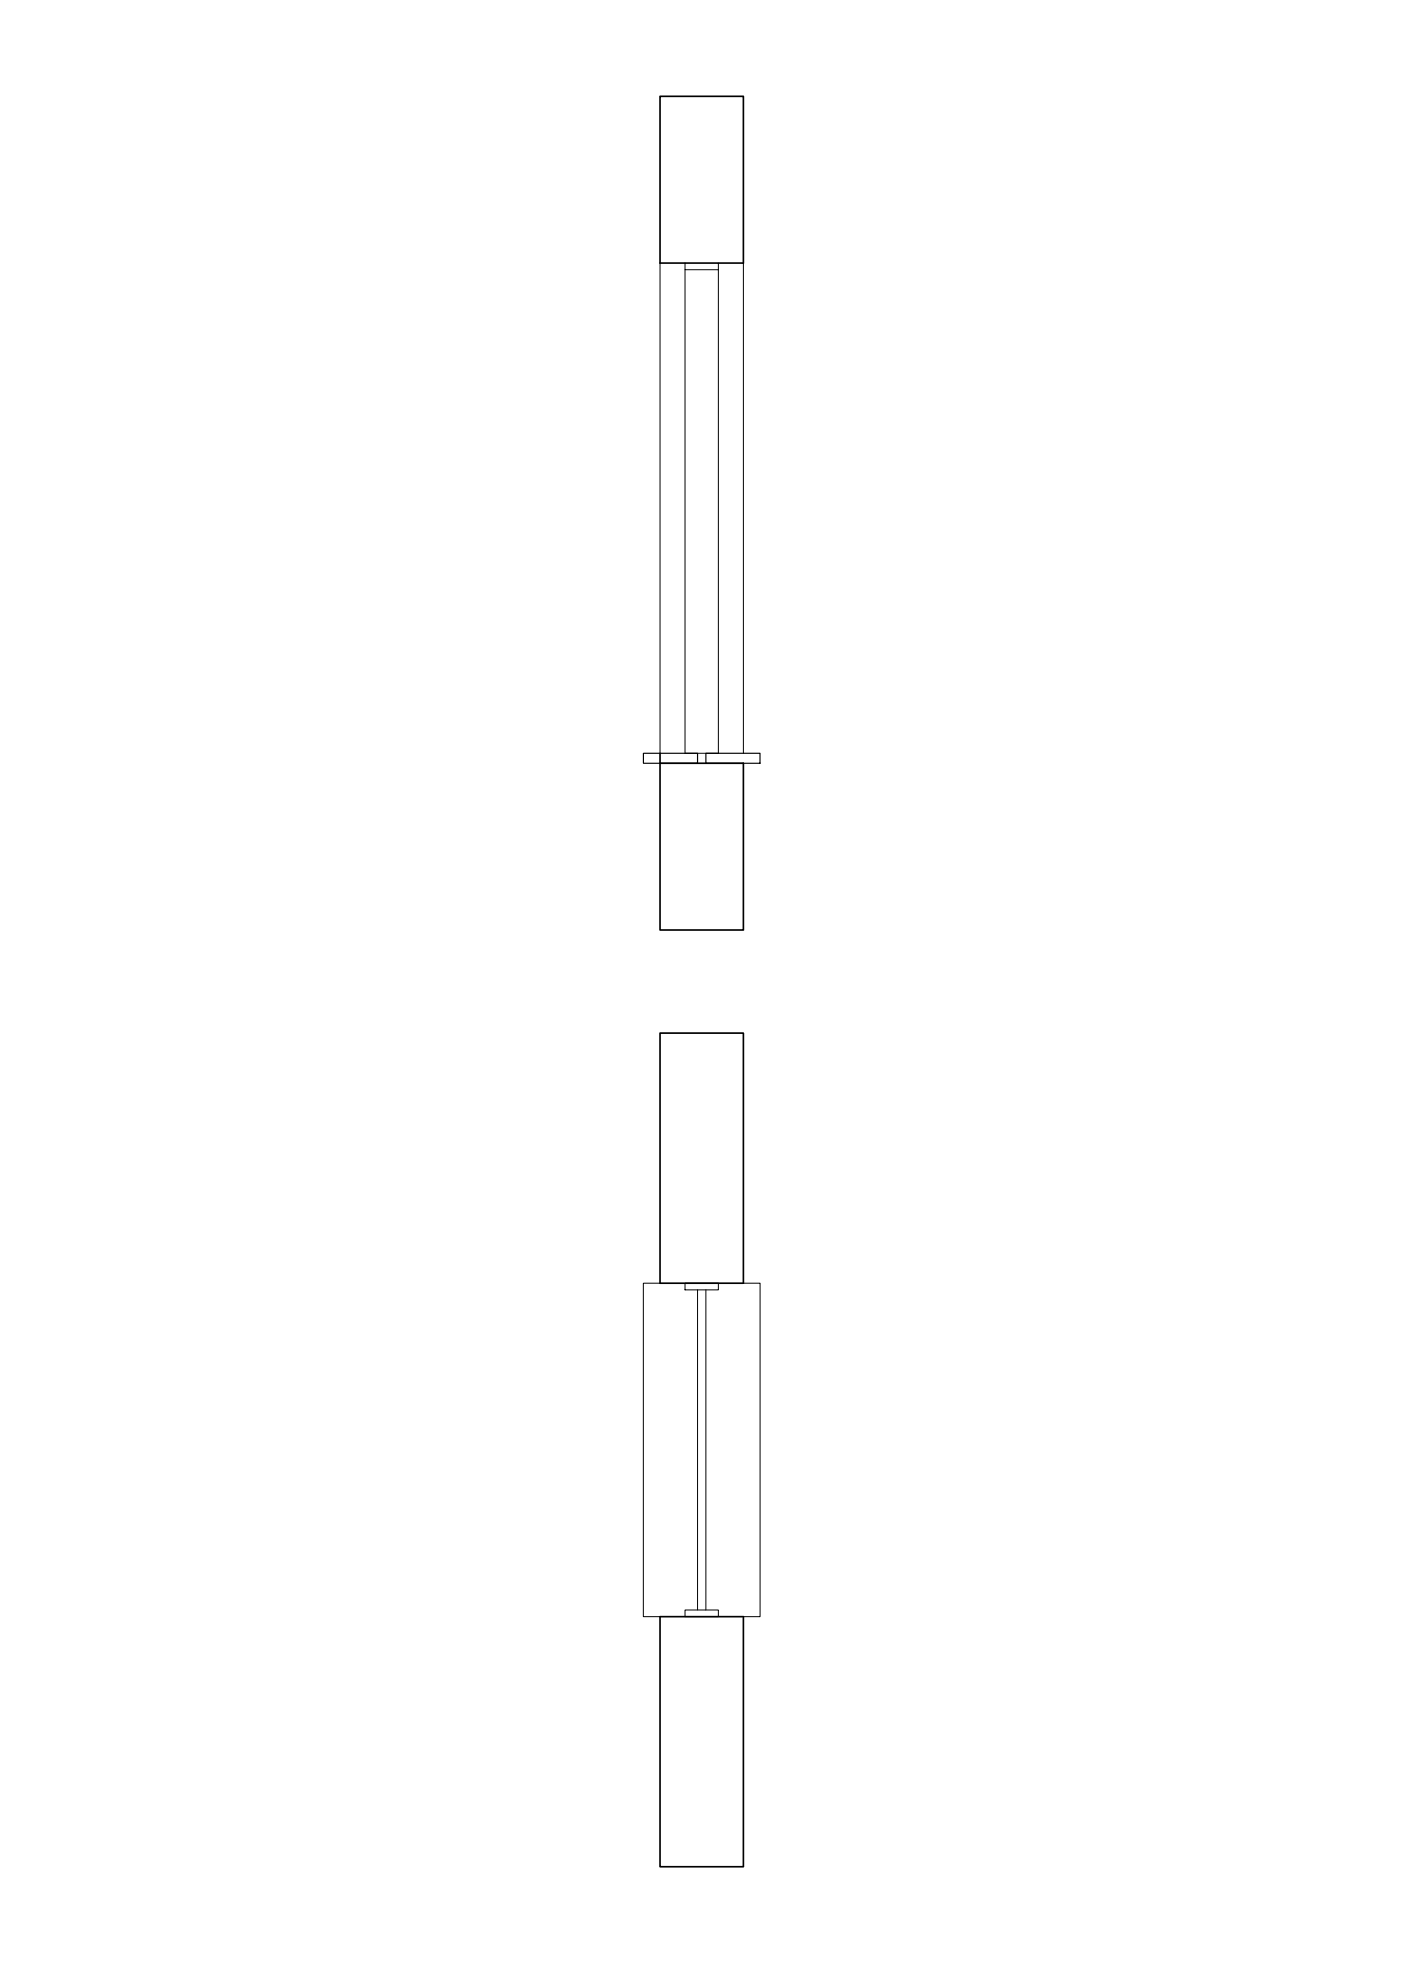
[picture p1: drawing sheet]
<svg xmlns="http://www.w3.org/2000/svg" width="420mm" height="594mm" viewBox="0 0 420 594" stroke-linecap="round" stroke-linejoin="round" font-family="sans-serif">
<!-- layer: SEZ. 0.5 -->
<path d="M197.9 28.9h25v50h-25zM197.9 225.9v53h25v-50h-25M197.9 309.8h25v75h-25zM197.9 484.8h25v75h-25z" fill="none" stroke="#000" stroke-width=".5"/>
<!-- layer: PROIET 0.13 -->
<path d="M197.9 78.9v147M222.9 78.9v147M205.4 80.9v145h10v-145M197.9 384.8h-5v100h5M209.2 386.8v96M211.7 386.8v96M222.9 384.8h5v100h-5" fill="none" stroke="#000" stroke-width=".3"/>
<!-- layer: SEZ 0.35 -->
<path d="M193 225.9h16.2v3h-16.2zM211.7 225.9h16.2v3h-16.2z" fill="none" stroke="#000" stroke-width=".35"/>
<!-- layer: SEZ 0.25 -->
<path d="M205.4 78.9v2h10v-2M205.4 384.8h10v2h-10zM205.4 482.8h10v2h-10z" fill="none" stroke="#000" stroke-width=".3"/>
</svg>
